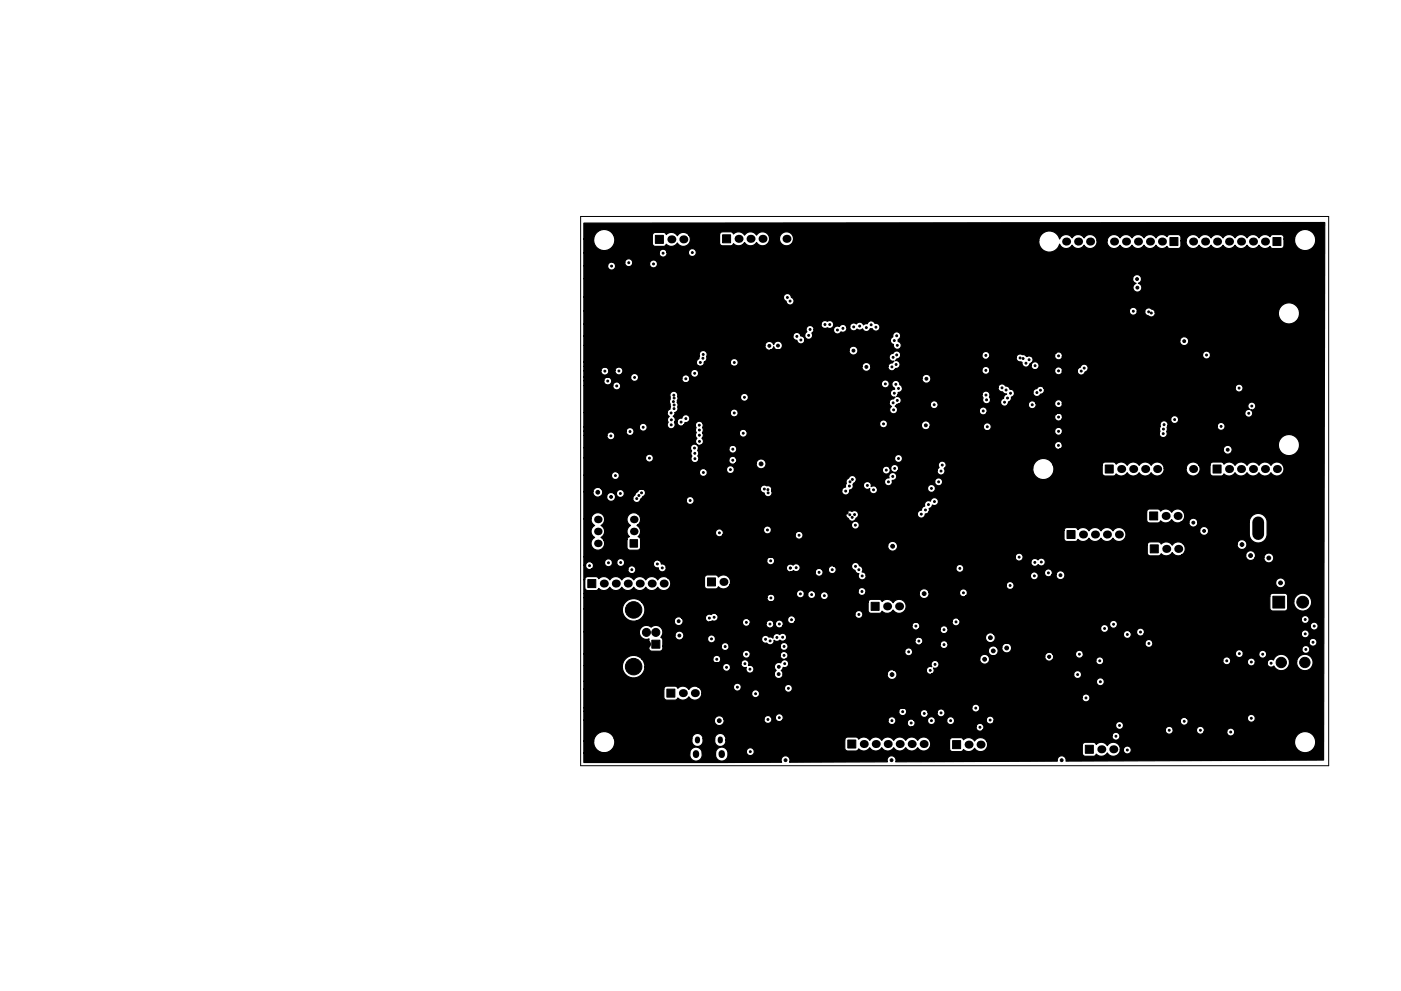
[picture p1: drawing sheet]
<svg xmlns="http://www.w3.org/2000/svg" width="297mm" height="210mm" viewBox="0 0 297 210" stroke-linecap="round" stroke-linejoin="round" font-family="sans-serif">
<path d="M123.1 45.9h158.6v116.6h-158.6zM260.1 74.5v.8l1.8 1.8v.3M261.9 77.4h.1" fill="none" stroke="#000" stroke-width=".21"/>
<g fill="#000" stroke="#000" stroke-width=".21">
<path d="M139 49.9h1.7v1.7h-1.7zM153.2 49.8h1.7v1.7h-1.7zM248 50.4h1.7v1.7h-1.7zM269.9 50.4h1.7v1.7h-1.7zM133.6 114.5h1.6v1.6h-1.6zM226.2 112.6h1.7v1.7h-1.7zM234.3 98.7h1.7v1.7h-1.7zM243.8 108.6h1.7v1.7h-1.7zM243.9 115.6h1.7v1.7h-1.7zM257.2 98.7h1.7v1.7h-1.7zM124.6 123h1.7v1.7h-1.7zM138.2 135.8h1.7v1.7h-1.7z"/>
<path d="M150 122.6h1.7v1.7h-1.7zM184.7 127.8h1.7v1.7h-1.7zM269.9 126.5h2.5v2.5h-2.5zM141.4 146.2h1.7v1.7h-1.7zM179.7 157h1.7v1.7h-1.7zM202 157.1h1.7v1.7h-1.7zM230.1 158.1h1.7v1.7h-1.7z"/>
<circle cx="129.7" cy="56.5" r=".2"/>
<circle cx="129.8" cy="57.8" r=".2"/>
<circle cx="133.3" cy="55.7" r=".2"/>
<circle cx="133.9" cy="57.9" r=".2"/>
<circle cx="138.6" cy="56" r=".2"/>
<circle cx="140.6" cy="53.7" r=".2"/>
<circle cx="141.1" cy="59" r=".2"/>
<circle cx="146.8" cy="53.6" r=".2"/>
<circle cx="240" cy="58.5" r=".2"/>
<circle cx="241.1" cy="59.2" r=".3"/>
<circle cx="127.8" cy="76.5" r=".2"/>
<circle cx="128.2" cy="78.7" r=".2"/>
<circle cx="131.2" cy="78.7" r=".2"/>
<circle cx="136.4" cy="79.4" r=".2"/>
<circle cx="142.4" cy="79.4" r=".2"/>
<circle cx="143.3" cy="76.6" r=".2"/>
<circle cx="147.3" cy="79.2" r=".2"/>
<circle cx="148.5" cy="76.9" r=".2"/>
<circle cx="149" cy="76" r=".2"/>
<circle cx="149.1" cy="75.2" r=".2"/>
<circle cx="154.9" cy="78.9" r=".2"/>
<circle cx="155.7" cy="76.9" r=".2"/>
<circle cx="156.7" cy="78.8" r=".2"/>
<circle cx="163.1" cy="73.4" r=".3"/>
<circle cx="164.9" cy="73.3" r=".3"/>
<circle cx="166.1" cy="71.8" r=".3"/>
<circle cx="166.2" cy="64.3" r=".3"/>
<circle cx="166.9" cy="63.1" r=".2"/>
<circle cx="167.5" cy="63.9" r=".2"/>
<circle cx="168.9" cy="71.4" r=".2"/>
<circle cx="169.8" cy="72.1" r=".2"/>
<circle cx="171.4" cy="71.2" r=".2"/>
<circle cx="171.8" cy="69.9" r=".2"/>
<circle cx="172.1" cy="68.7" r=".2"/>
<circle cx="173.6" cy="62.2" r=".3"/>
<circle cx="174.7" cy="69.9" r=".2"/>
<circle cx="174.9" cy="68.9" r=".2"/>
<circle cx="175.3" cy="62.3" r=".2"/>
<circle cx="175.9" cy="68.9" r=".2"/>
<circle cx="177.6" cy="70" r=".2"/>
<circle cx="178.7" cy="69.7" r=".2"/>
<circle cx="179.3" cy="72" r=".2"/>
<circle cx="180.9" cy="72" r=".2"/>
<circle cx="180.9" cy="74.4" r=".3"/>
<circle cx="181" cy="69.4" r=".2"/>
<circle cx="181.2" cy="64.5" r=".2"/>
<circle cx="182" cy="64.5" r=".2"/>
<circle cx="182.3" cy="69.2" r=".2"/>
<circle cx="182.4" cy="72.2" r=".2"/>
<circle cx="183.7" cy="69.5" r=".2"/>
<circle cx="183.7" cy="77.8" r=".3"/>
<circle cx="184.7" cy="68.9" r=".2"/>
<circle cx="185.7" cy="69.4" r=".2"/>
<circle cx="188.7" cy="79" r=".2"/>
<circle cx="189.1" cy="77.8" r=".2"/>
<circle cx="189.4" cy="75.8" r=".2"/>
<circle cx="189.6" cy="72.3" r=".2"/>
<circle cx="190" cy="77.3" r=".2"/>
<circle cx="190.1" cy="71.2" r=".2"/>
<circle cx="190.1" cy="75.3" r=".2"/>
<circle cx="190.2" cy="73.3" r=".2"/>
<circle cx="201.1" cy="73.3" r=".3"/>
<circle cx="201.3" cy="78.4" r=".3"/>
<circle cx="201.3" cy="79.7" r=".3"/>
<circle cx="208.1" cy="74.1" r=".2"/>
<circle cx="208.1" cy="77" r=".2"/>
<circle cx="209" cy="78.6" r=".2"/>
<circle cx="209" cy="75.4" r=".2"/>
<circle cx="209.4" cy="73.3" r=".2"/>
<circle cx="209.5" cy="72.3" r=".2"/>
<circle cx="209.5" cy="76.3" r=".2"/>
<circle cx="216.3" cy="75.9" r=".2"/>
<circle cx="216.9" cy="76.1" r=".2"/>
<circle cx="217.5" cy="77.1" r=".2"/>
<circle cx="218.2" cy="76.3" r=".2"/>
<circle cx="219.5" cy="77.6" r=".2"/>
<circle cx="223.6" cy="77.8" r=".2"/>
<circle cx="223.8" cy="74.8" r=".2"/>
<circle cx="224.4" cy="78.7" r=".2"/>
<circle cx="224.4" cy="75.5" r=".2"/>
<circle cx="225.4" cy="78.7" r=".2"/>
<circle cx="225.4" cy="71.6" r=".2"/>
<circle cx="225.4" cy="75.6" r=".2"/>
<circle cx="225.4" cy="74.3" r=".2"/>
<circle cx="229.2" cy="78.7" r=".2"/>
<circle cx="229.9" cy="78.1" r=".2"/>
<circle cx="240.3" cy="66" r=".2"/>
<circle cx="241.1" cy="64.2" r=".2"/>
<circle cx="241.1" cy="61" r=".3"/>
<circle cx="243.5" cy="66.2" r=".2"/>
<circle cx="244.1" cy="66.4" r=".2"/>
<circle cx="251.1" cy="72.4" r=".3"/>
<circle cx="254.5" cy="74.3" r=".2"/>
<circle cx="255.8" cy="77.8" r=".2"/>
<circle cx="255.8" cy="75.3" r=".2"/>
<circle cx="127.3" cy="89.3" r=".3"/>
<circle cx="127.8" cy="86.6" r=".3"/>
<circle cx="128" cy="83.6" r=".3"/>
<circle cx="128.9" cy="80.8" r=".2"/>
<circle cx="129.5" cy="92.5" r=".2"/>
<circle cx="130.3" cy="95.4" r=".2"/>
<circle cx="130.8" cy="81.9" r=".2"/>
<circle cx="131.5" cy="80.7" r=".2"/>
<circle cx="133.3" cy="95.1" r=".2"/>
<circle cx="133.6" cy="91.6" r=".2"/>
<circle cx="134.5" cy="80.1" r=".2"/>
<circle cx="135.1" cy="98.5" r=".2"/>
<circle cx="136.4" cy="90.6" r=".2"/>
<circle cx="136.5" cy="81.9" r=".2"/>
<circle cx="137.7" cy="97.2" r=".2"/>
<circle cx="138.7" cy="82.9" r=".2"/>
<circle cx="140" cy="80.9" r=".2"/>
<circle cx="142.3" cy="87.6" r=".2"/>
<circle cx="142.3" cy="90.1" r=".2"/>
<circle cx="142.3" cy="89.1" r=".2"/>
<circle cx="142.8" cy="85.2" r=".2"/>
<circle cx="142.9" cy="83.8" r=".2"/>
<circle cx="142.9" cy="86.7" r=".2"/>
<circle cx="142.9" cy="85.9" r=".2"/>
<circle cx="142.9" cy="84.4" r=".2"/>
<circle cx="144.4" cy="89.6" r=".2"/>
<circle cx="145.4" cy="80.4" r=".2"/>
<circle cx="145.4" cy="88.8" r=".2"/>
<circle cx="147.2" cy="95.1" r=".2"/>
<circle cx="147.3" cy="96.2" r=".2"/>
<circle cx="147.3" cy="97.3" r=".2"/>
<circle cx="148.3" cy="90.2" r=".2"/>
<circle cx="148.3" cy="92.3" r=".2"/>
<circle cx="148.3" cy="91.2" r=".2"/>
<circle cx="148.3" cy="93.6" r=".2"/>
<circle cx="148.6" cy="82.5" r=".2"/>
<circle cx="148.7" cy="81.4" r=".2"/>
<circle cx="154.9" cy="99.6" r=".2"/>
<circle cx="155.4" cy="97.6" r=".2"/>
<circle cx="155.4" cy="95.3" r=".2"/>
<circle cx="155.7" cy="87.6" r=".2"/>
<circle cx="156.5" cy="95.5" r=".2"/>
<circle cx="156.7" cy="87.4" r=".2"/>
<circle cx="157.6" cy="91.9" r=".2"/>
<circle cx="157.8" cy="84.3" r=".2"/>
<circle cx="161.4" cy="98.4" r=".41"/>
<circle cx="186.9" cy="90.9" r=".2"/>
<circle cx="187.3" cy="89.9" r=".2"/>
<circle cx="187.7" cy="81.5" r=".2"/>
<circle cx="187.8" cy="95.8" r=".41"/>
<circle cx="187.9" cy="99.7" r=".2"/>
<circle cx="188.7" cy="97.3" r=".2"/>
<circle cx="189.4" cy="85.5" r=".2"/>
<circle cx="189.5" cy="87" r=".2"/>
<circle cx="189.6" cy="83.4" r=".2"/>
<circle cx="189.7" cy="99.4" r=".2"/>
<circle cx="189.9" cy="81.5" r=".2"/>
<circle cx="190.2" cy="85" r=".2"/>
<circle cx="190.5" cy="97.3" r=".2"/>
<circle cx="190.5" cy="82.4" r=".2"/>
<circle cx="190.8" cy="86.4" r=".2"/>
<circle cx="195.1" cy="95.9" r=".2"/>
<circle cx="196.3" cy="90.2" r=".3"/>
<circle cx="196.4" cy="80.4" r=".3"/>
<circle cx="198.1" cy="85.9" r=".2"/>
<circle cx="199.1" cy="90.2" r=".3"/>
<circle cx="199.2" cy="85.4" r=".3"/>
<circle cx="199.5" cy="99.9" r=".2"/>
<circle cx="199.8" cy="98.7" r=".2"/>
<circle cx="206.7" cy="87.5" r=".2"/>
<circle cx="206.7" cy="90.6" r=".2"/>
<circle cx="208.5" cy="87.2" r=".2"/>
<circle cx="209" cy="83.8" r=".2"/>
<circle cx="209.2" cy="84.8" r=".2"/>
<circle cx="209.3" cy="90.5" r=".2"/>
<circle cx="212.2" cy="89.3" r=".2"/>
<circle cx="212.4" cy="82.3" r=".2"/>
<circle cx="213" cy="85.3" r=".2"/>
<circle cx="213.3" cy="82.7" r=".2"/>
<circle cx="213.6" cy="84.4" r=".2"/>
<circle cx="214.2" cy="83.4" r=".2"/>
<circle cx="218.9" cy="85.9" r=".2"/>
<circle cx="219.8" cy="83.3" r=".2"/>
<circle cx="220.6" cy="82.8" r=".2"/>
<circle cx="223.8" cy="87.8" r=".2"/>
<circle cx="224.4" cy="94.5" r=".2"/>
<circle cx="224.4" cy="91.5" r=".2"/>
<circle cx="224.4" cy="88.5" r=".2"/>
<circle cx="224.4" cy="85.6" r=".2"/>
<circle cx="225.4" cy="85.6" r=".2"/>
<circle cx="225.4" cy="88.3" r=".2"/>
<circle cx="225.4" cy="91.6" r=".2"/>
<circle cx="225.4" cy="94.4" r=".2"/>
<circle cx="246.6" cy="92" r=".2"/>
<circle cx="246.7" cy="91" r=".2"/>
<circle cx="246.8" cy="90.1" r=".2"/>
<circle cx="249" cy="89" r=".2"/>
<circle cx="258.9" cy="90.5" r=".2"/>
<circle cx="260.3" cy="95.4" r=".3"/>
<circle cx="262.7" cy="82.3" r=".2"/>
<circle cx="262.9" cy="94.6" r=".2"/>
<circle cx="264.8" cy="87.7" r=".2"/>
<circle cx="265.1" cy="82.4" r=".2"/>
<circle cx="265.4" cy="86.2" r=".2"/>
<circle cx="126.7" cy="104.4" r=".4"/>
<circle cx="127.3" cy="102.8" r=".2"/>
<circle cx="129" cy="119.4" r=".2"/>
<circle cx="129.6" cy="105.4" r=".3"/>
<circle cx="130.5" cy="100.9" r=".2"/>
<circle cx="131.1" cy="116.6" r=".2"/>
<circle cx="131.1" cy="113" r=".2"/>
<circle cx="131.5" cy="104.7" r=".2"/>
<circle cx="131.6" cy="119.3" r=".2"/>
<circle cx="134.2" cy="119.6" r=".2"/>
<circle cx="135" cy="105.8" r=".2"/>
<circle cx="135.5" cy="105.1" r=".2"/>
<circle cx="136" cy="104.6" r=".2"/>
<circle cx="139.4" cy="119.7" r=".2"/>
<circle cx="146.3" cy="106.2" r=".2"/>
<circle cx="149.1" cy="100.2" r=".2"/>
<circle cx="152.5" cy="113" r=".2"/>
<circle cx="162.1" cy="103.8" r=".2"/>
<circle cx="162.7" cy="112.4" r=".2"/>
<circle cx="162.8" cy="103.9" r=".2"/>
<circle cx="162.9" cy="104.6" r=".2"/>
<circle cx="163.4" cy="119" r=".2"/>
<circle cx="163.8" cy="104" r=".2"/>
<circle cx="164.1" cy="112.3" r=".2"/>
<circle cx="168.7" cy="112" r=".2"/>
<circle cx="169.4" cy="113.6" r=".2"/>
<circle cx="170.2" cy="112" r=".2"/>
<circle cx="172.1" cy="104.8" r=".2"/>
<circle cx="172.9" cy="104.8" r=".2"/>
<circle cx="179.3" cy="104.2" r=".2"/>
<circle cx="179.6" cy="108.8" r=".2"/>
<circle cx="180.1" cy="103.1" r=".2"/>
<circle cx="180.2" cy="109.2" r=".2"/>
<circle cx="180.2" cy="102.2" r=".2"/>
<circle cx="180.3" cy="104.6" r=".2"/>
<circle cx="180.7" cy="109.8" r=".2"/>
<circle cx="180.7" cy="101.7" r=".2"/>
<circle cx="181.2" cy="109.2" r=".2"/>
<circle cx="181.4" cy="111.4" r=".2"/>
<circle cx="183.9" cy="103" r=".2"/>
<circle cx="184.1" cy="111.3" r=".2"/>
<circle cx="185.2" cy="103.9" r=".2"/>
<circle cx="188.4" cy="102.2" r=".2"/>
<circle cx="189.3" cy="115.9" r=".41"/>
<circle cx="189.3" cy="101.1" r=".2"/>
<circle cx="195.3" cy="109.1" r=".2"/>
<circle cx="196.2" cy="108.2" r=".2"/>
<circle cx="196.8" cy="107.1" r=".2"/>
<circle cx="197.5" cy="103.6" r=".2"/>
<circle cx="198.1" cy="106.4" r=".2"/>
<circle cx="199" cy="102.2" r=".2"/>
<circle cx="215.1" cy="118.1" r=".2"/>
<circle cx="216.1" cy="118.2" r=".2"/>
<circle cx="219.4" cy="119.3" r=".2"/>
<circle cx="220.8" cy="119.2" r=".2"/>
<circle cx="253" cy="110.9" r=".3"/>
<circle cx="255.3" cy="112.6" r=".3"/>
<circle cx="263.3" cy="115.5" r=".41"/>
<circle cx="265.2" cy="117.9" r=".41"/>
<circle cx="267.6" cy="106.3" r=".41"/>
<circle cx="269" cy="118.4" r=".41"/>
<circle cx="269.5" cy="104.8" r=".41"/>
<circle cx="270.8" cy="106.4" r=".41"/>
<circle cx="272.7" cy="104.9" r=".41"/>
<circle cx="274.3" cy="106.7" r=".41"/>
<circle cx="276.2" cy="105.4" r=".41"/>
<circle cx="125" cy="120" r=".2"/>
<circle cx="125" cy="121.2" r=".2"/>
<circle cx="128.2" cy="120.8" r=".2"/>
<circle cx="131.4" cy="121" r=".2"/>
<circle cx="134" cy="120.9" r=".2"/>
<circle cx="134.3" cy="129.4" r="1.75"/>
<circle cx="136.8" cy="120.5" r=".2"/>
<circle cx="137" cy="136.7" r=".85"/>
<circle cx="137" cy="134.2" r=".85"/>
<circle cx="139" cy="134.2" r=".85"/>
<circle cx="140.4" cy="120.5" r=".2"/>
<circle cx="142.7" cy="130.8" r=".4"/>
<circle cx="143.9" cy="131.8" r=".3"/>
<circle cx="144" cy="134.8" r=".3"/>
<circle cx="144.3" cy="138.5" r=".3"/>
<circle cx="149" cy="136.4" r=".2"/>
<circle cx="150.4" cy="131.1" r=".2"/>
<circle cx="150.9" cy="135.6" r=".2"/>
<circle cx="151.4" cy="131" r=".2"/>
<circle cx="152" cy="139.9" r=".2"/>
<circle cx="153.7" cy="137.2" r=".2"/>
<circle cx="155.9" cy="132" r=".2"/>
<circle cx="158.2" cy="138.8" r=".2"/>
<circle cx="158.2" cy="132" r=".2"/>
<circle cx="159" cy="137.1" r=".3"/>
<circle cx="161.7" cy="132.3" r=".2"/>
<circle cx="162.3" cy="135.6" r=".2"/>
<circle cx="163.2" cy="132.4" r=".2"/>
<circle cx="163.3" cy="136" r=".2"/>
<circle cx="163.4" cy="126.9" r=".2"/>
<circle cx="164" cy="137.5" r=".2"/>
<circle cx="164.7" cy="135.2" r=".2"/>
<circle cx="165.1" cy="138.4" r=".2"/>
<circle cx="165.2" cy="132.4" r=".2"/>
<circle cx="165.4" cy="136.4" r=".2"/>
<circle cx="165.9" cy="135.2" r=".2"/>
<circle cx="166.2" cy="139.1" r=".2"/>
<circle cx="166.2" cy="137.2" r=".2"/>
<circle cx="167.6" cy="120.5" r=".2"/>
<circle cx="167.8" cy="131.5" r=".2"/>
<circle cx="168.8" cy="120.4" r=".2"/>
<circle cx="168.9" cy="124.4" r=".2"/>
<circle cx="169.2" cy="139.2" r=".2"/>
<circle cx="169.7" cy="126" r=".2"/>
<circle cx="172.1" cy="126.2" r=".2"/>
<circle cx="173.7" cy="121.4" r=".2"/>
<circle cx="174" cy="132" r=".2"/>
<circle cx="174.8" cy="126.4" r=".2"/>
<circle cx="175.2" cy="120.5" r=".2"/>
<circle cx="176.5" cy="120.9" r=".2"/>
<circle cx="181.4" cy="120.2" r=".2"/>
<circle cx="182.1" cy="120.9" r=".2"/>
<circle cx="182.1" cy="130.4" r=".2"/>
<circle cx="182.8" cy="125.5" r=".2"/>
<circle cx="182.8" cy="122.2" r=".2"/>
<circle cx="183.3" cy="124.5" r=".2"/>
<circle cx="184.7" cy="134.2" r=".2"/>
<circle cx="187.3" cy="133.6" r=".2"/>
<circle cx="192.7" cy="138.3" r=".2"/>
<circle cx="194.2" cy="132.8" r=".2"/>
<circle cx="194.8" cy="124.6" r=".2"/>
<circle cx="194.8" cy="136" r=".2"/>
<circle cx="195.9" cy="126" r=".41"/>
<circle cx="200.2" cy="133.6" r=".2"/>
<circle cx="200.2" cy="136.8" r=".2"/>
<circle cx="202.5" cy="124.3" r=".2"/>
<circle cx="202.7" cy="131.9" r=".2"/>
<circle cx="203.5" cy="120.6" r=".2"/>
<circle cx="204.3" cy="125.8" r=".2"/>
<circle cx="208.3" cy="126.8" r=".2"/>
<circle cx="208.6" cy="120.7" r=".2"/>
<circle cx="208.8" cy="139.9" r=".41"/>
<circle cx="209.8" cy="131.9" r=".2"/>
<circle cx="210" cy="135.3" r=".41"/>
<circle cx="210.6" cy="138.1" r=".41"/>
<circle cx="212.2" cy="130.9" r=".2"/>
<circle cx="213.4" cy="137.5" r=".41"/>
<circle cx="214.2" cy="124.2" r=".2"/>
<circle cx="214.2" cy="131.8" r=".2"/>
<circle cx="216" cy="130.9" r=".2"/>
<circle cx="216.7" cy="131.5" r=".2"/>
<circle cx="217.6" cy="138.7" r=".25"/>
<circle cx="217.6" cy="137.7" r=".25"/>
<circle cx="217.6" cy="139.7" r=".25"/>
<circle cx="218.9" cy="138.7" r=".25"/>
<circle cx="218.9" cy="137.7" r=".25"/>
<circle cx="218.9" cy="139.7" r=".25"/>
<circle cx="218.9" cy="131.4" r=".2"/>
<circle cx="219.3" cy="122.2" r=".2"/>
<circle cx="221" cy="131.1" r=".2"/>
<circle cx="222.3" cy="121.5" r=".2"/>
<circle cx="222.5" cy="139.3" r=".3"/>
<circle cx="223" cy="132.2" r=".2"/>
<circle cx="224.8" cy="122" r=".3"/>
<circle cx="228.9" cy="138.8" r=".2"/>
<circle cx="234.2" cy="133.3" r=".2"/>
<circle cx="235.1" cy="127.2" r=".2"/>
<circle cx="236.1" cy="132.5" r=".2"/>
<circle cx="239" cy="134.6" r=".2"/>
<circle cx="240.8" cy="126.5" r=".2"/>
<circle cx="241.8" cy="134.1" r=".2"/>
<circle cx="243.6" cy="136.5" r=".2"/>
<circle cx="244.3" cy="139.8" r=".2"/>
<circle cx="250.6" cy="127.6" r=".2"/>
<circle cx="252.8" cy="129.7" r=".2"/>
<circle cx="259.2" cy="126.5" r=".2"/>
<circle cx="262.8" cy="138.7" r=".2"/>
<circle cx="267.7" cy="138.8" r=".2"/>
<circle cx="271.5" cy="123.7" r=".41"/>
<circle cx="276.2" cy="127.8" r="1.25"/>
<circle cx="276.7" cy="134.5" r=".2"/>
<circle cx="276.7" cy="131.4" r=".2"/>
<circle cx="276.9" cy="137.8" r=".2"/>
<circle cx="278.4" cy="136.3" r=".2"/>
<circle cx="278.6" cy="132.8" r=".2"/>
<circle cx="134.3" cy="141.4" r="1.75"/>
<circle cx="135.8" cy="144.8" r=".4"/>
<circle cx="143.6" cy="157.1" r=".4"/>
<circle cx="144" cy="153.5" r=".4"/>
<circle cx="145.7" cy="142.1" r=".4"/>
<circle cx="149.9" cy="140.9" r=".2"/>
<circle cx="151.6" cy="155.1" r=".4"/>
<circle cx="152.5" cy="152.9" r=".41"/>
<circle cx="154" cy="141.6" r=".2"/>
<circle cx="154.1" cy="149.1" r=".2"/>
<circle cx="154.9" cy="142.8" r=".2"/>
<circle cx="156.3" cy="145.8" r=".2"/>
<circle cx="157.4" cy="147.4" r=".2"/>
<circle cx="157.9" cy="140.8" r=".2"/>
<circle cx="159" cy="142" r=".2"/>
<circle cx="159.1" cy="159.5" r=".2"/>
<circle cx="159.6" cy="140.2" r=".2"/>
<circle cx="159.8" cy="143.6" r=".2"/>
<circle cx="160.2" cy="147.2" r=".2"/>
<circle cx="160.3" cy="150" r=".2"/>
<circle cx="161.9" cy="154.6" r=".2"/>
<circle cx="162.8" cy="152.6" r=".2"/>
<circle cx="163.1" cy="141.1" r=".3"/>
<circle cx="165.1" cy="143" r=".3"/>
<circle cx="165.1" cy="141.5" r=".3"/>
<circle cx="165.2" cy="152.3" r=".2"/>
<circle cx="165.3" cy="148.5" r=".2"/>
<circle cx="166.4" cy="140.8" r=".2"/>
<circle cx="167.2" cy="146" r=".2"/>
<circle cx="168.3" cy="144.5" r=".2"/>
<circle cx="169.2" cy="141.3" r=".2"/>
<circle cx="177.8" cy="144.8" r=".2"/>
<circle cx="177.9" cy="140" r=".2"/>
<circle cx="189.1" cy="152.9" r=".2"/>
<circle cx="189.1" cy="143.1" r=".41"/>
<circle cx="190.1" cy="141" r=".2"/>
<circle cx="191.4" cy="151" r=".2"/>
<circle cx="193.2" cy="153.4" r=".2"/>
<circle cx="194.7" cy="141" r=".2"/>
<circle cx="196" cy="151.4" r=".2"/>
<circle cx="197.2" cy="142.2" r=".2"/>
<circle cx="197.5" cy="152.9" r=".2"/>
<circle cx="198.2" cy="141" r=".2"/>
<circle cx="199.5" cy="151.3" r=".2"/>
<circle cx="201.5" cy="152.9" r=".2"/>
<circle cx="206.9" cy="150.2" r=".2"/>
<circle cx="207.8" cy="154.3" r=".2"/>
<circle cx="207.9" cy="146.2" r=".2"/>
<circle cx="209.3" cy="145.3" r=".2"/>
<circle cx="209.9" cy="152.8" r=".2"/>
<circle cx="210.8" cy="146.3" r=".2"/>
<circle cx="214.8" cy="145" r=".2"/>
<circle cx="215.5" cy="158.5" r=".2"/>
<circle cx="217.3" cy="156.7" r=".2"/>
<circle cx="218.2" cy="154.3" r=".25"/>
<circle cx="218.2" cy="152.3" r=".25"/>
<circle cx="218.2" cy="153.3" r=".25"/>
<circle cx="219.5" cy="154.3" r=".25"/>
<circle cx="219.5" cy="152.3" r=".25"/>
<circle cx="219.5" cy="153.3" r=".25"/>
<circle cx="220.1" cy="158.2" r=".2"/>
<circle cx="223.3" cy="144.3" r=".2"/>
<circle cx="223.5" cy="146.9" r=".2"/>
<circle cx="224" cy="157" r=".2"/>
<circle cx="225.4" cy="145.5" r=".2"/>
<circle cx="228.5" cy="143.1" r=".2"/>
<circle cx="230.3" cy="148.1" r=".2"/>
<circle cx="233.2" cy="140.2" r=".2"/>
<circle cx="233.3" cy="144.6" r=".2"/>
<circle cx="236.6" cy="156.2" r=".2"/>
<circle cx="236.7" cy="145.8" r=".2"/>
<circle cx="237.4" cy="153.9" r=".2"/>
<circle cx="239" cy="159.1" r=".2"/>
<circle cx="240.3" cy="147.3" r=".2"/>
<circle cx="242.7" cy="141" r=".2"/>
<circle cx="246.4" cy="141.3" r=".2"/>
<circle cx="247.6" cy="147.4" r=".25"/>
<circle cx="247.6" cy="145.4" r=".25"/>
<circle cx="247.6" cy="146.4" r=".25"/>
<circle cx="247.8" cy="140.2" r=".2"/>
<circle cx="247.9" cy="154.9" r=".2"/>
<circle cx="248.4" cy="158.9" r=".2"/>
<circle cx="248.9" cy="147.4" r=".25"/>
<circle cx="248.9" cy="145.4" r=".25"/>
<circle cx="248.9" cy="146.4" r=".25"/>
<circle cx="249.2" cy="142.2" r=".2"/>
<circle cx="249.6" cy="150.1" r=".2"/>
<circle cx="250.4" cy="149.2" r=".2"/>
<circle cx="251.1" cy="153" r=".2"/>
<circle cx="252" cy="149.9" r=".2"/>
<circle cx="252.5" cy="159" r=".2"/>
<circle cx="254.5" cy="154.9" r=".2"/>
<circle cx="260.1" cy="140.2" r=".2"/>
<circle cx="260.5" cy="159.4" r=".2"/>
<circle cx="260.9" cy="155.3" r=".2"/>
<circle cx="265.3" cy="152.4" r=".2"/>
<circle cx="265.3" cy="140.5" r=".2"/>
<circle cx="266.8" cy="159.1" r=".2"/>
<circle cx="269.5" cy="140.7" r=".2"/>
<circle cx="271.7" cy="140.6" r="1.1"/>
<circle cx="276.7" cy="140.6" r="1.1"/>
<circle cx="166.5" cy="161.3" r=".3"/>
<circle cx="189" cy="161.3" r=".3"/>
<circle cx="225.1" cy="161.3" r=".3"/>
<circle cx="246" cy="160.4" r=".2"/>
<circle cx="251" cy="160.4" r=".2"/>
<circle cx="254.8" cy="160.5" r=".2"/>
<circle cx="264.8" cy="161" r=".2"/>
</g>
<g fill="#000">
<circle cx="142.3" cy="50.8" r=".85"/>
<circle cx="144.9" cy="50.8" r=".85"/>
<circle cx="147.4" cy="50.8" r=".85"/>
<circle cx="156.6" cy="50.7" r=".85"/>
<circle cx="159.1" cy="50.7" r=".85"/>
<circle cx="161.7" cy="50.7" r=".85"/>
<circle cx="164.2" cy="50.7" r=".85"/>
<circle cx="166.8" cy="50.7" r=".85"/>
<circle cx="226" cy="51.2" r=".85"/>
<circle cx="228.6" cy="51.2" r=".85"/>
<circle cx="231.1" cy="51.2" r=".85"/>
<circle cx="233.7" cy="51.2" r=".85"/>
<circle cx="236.2" cy="51.2" r=".85"/>
<circle cx="238.7" cy="51.2" r=".85"/>
<circle cx="241.3" cy="51.2" r=".85"/>
<circle cx="243.8" cy="51.2" r=".85"/>
<circle cx="246.4" cy="51.2" r=".85"/>
<circle cx="253" cy="51.2" r=".85"/>
<circle cx="255.5" cy="51.2" r=".85"/>
<circle cx="258" cy="51.2" r=".85"/>
<circle cx="260.6" cy="51.2" r=".85"/>
<circle cx="263.1" cy="51.2" r=".85"/>
<circle cx="265.7" cy="51.2" r=".85"/>
<circle cx="268.2" cy="51.2" r=".85"/>
<circle cx="237.7" cy="99.5" r=".85"/>
<circle cx="240.3" cy="99.5" r=".85"/>
<circle cx="242.8" cy="99.5" r=".85"/>
<circle cx="245.3" cy="99.5" r=".85"/>
<circle cx="247.9" cy="99.5" r=".85"/>
<circle cx="250.4" cy="99.5" r=".85"/>
<circle cx="253" cy="99.5" r=".85"/>
<circle cx="260.6" cy="99.5" r=".85"/>
<circle cx="263.1" cy="99.5" r=".85"/>
<circle cx="265.7" cy="99.5" r=".85"/>
<circle cx="268.2" cy="99.5" r=".85"/>
<circle cx="270.7" cy="99.5" r=".85"/>
<circle cx="126.8" cy="115.3" r=".8"/>
<circle cx="126.8" cy="112.8" r=".8"/>
<circle cx="126.8" cy="110.2" r=".8"/>
<circle cx="134.4" cy="110.2" r=".8"/>
<circle cx="134.4" cy="112.8" r=".8"/>
<circle cx="229.6" cy="113.4" r=".85"/>
<circle cx="232.2" cy="113.4" r=".85"/>
<circle cx="234.7" cy="113.4" r=".85"/>
<circle cx="237.2" cy="113.4" r=".85"/>
<circle cx="239.8" cy="113.4" r=".85"/>
<circle cx="247.1" cy="109.5" r=".85"/>
<circle cx="247.3" cy="116.5" r=".85"/>
<circle cx="249.7" cy="109.5" r=".85"/>
<circle cx="249.8" cy="116.5" r=".85"/>
<circle cx="128" cy="123.8" r=".85"/>
<circle cx="130.6" cy="123.8" r=".85"/>
<circle cx="133.1" cy="123.8" r=".85"/>
<circle cx="135.6" cy="123.8" r=".85"/>
<circle cx="138.2" cy="123.8" r=".85"/>
<circle cx="140.7" cy="123.8" r=".85"/>
<circle cx="143.3" cy="123.8" r=".85"/>
<circle cx="153.4" cy="123.5" r=".85"/>
<circle cx="155.9" cy="123.5" r=".85"/>
<circle cx="188.1" cy="128.6" r=".85"/>
<circle cx="190.6" cy="128.6" r=".85"/>
<circle cx="193.2" cy="128.6" r=".85"/>
<circle cx="144.8" cy="147.1" r=".85"/>
<circle cx="147.3" cy="147.1" r=".85"/>
<circle cx="183.1" cy="157.9" r=".85"/>
<circle cx="185.7" cy="157.9" r=".85"/>
<circle cx="188.2" cy="157.9" r=".85"/>
<circle cx="190.8" cy="157.9" r=".85"/>
<circle cx="193.3" cy="157.9" r=".85"/>
<circle cx="195.8" cy="157.9" r=".85"/>
<circle cx="198.4" cy="157.9" r=".85"/>
<circle cx="205.4" cy="158" r=".85"/>
<circle cx="207.9" cy="158" r=".85"/>
<circle cx="233.5" cy="159" r=".85"/>
<circle cx="236" cy="159" r=".85"/>
</g>
<path d="M268.6 107.4h2.3M272.8 110.9v2.3" fill="none" stroke="#000" stroke-width="2.3"/>
<path d="M266.8 110.8v2.5" fill="none" stroke="#000" stroke-width="2.5"/>
<path d="M147.6 159.8v.4M153 159.8v.4" fill="none" stroke="#000" stroke-width="1.3"/>
<path d="M147.9 156.8v.4M152.7 156.8v.4" fill="none" stroke="#000" stroke-width="1.1"/>
<path d="M123.8 47.3l157.1-.1-.3 114.1-54.6 .1a.94 .94 0 0 0-1-1.1 .94 .94 0 0 0-.8 1.2l-34.3 .1a.94 .94 0 0 0-.9-1.3 .94 .94 0 0 0-.8 1.3l-20.8 .1 .1-.1a.94 .94 0 0 0-1-1.3 .94 .94 0 0 0-.8 1.4l-41.9 .1v-2h22.5a1.36 1.36 0 0 0 1.3 1.7 1.36 1.36 0 0 0 1.3-1.7h2.8v.4a1.36 1.36 0 0 0 1.7 1.2 1.36 1.36 0 0 0 .9-1.8v-.2h3.9a.84 .84 0 0 0 1.2 .9 .84 .84 0 0 0 .3-1.4 .84 .84 0 0 0-1.4 .3l-.1 .2h-3.9a1.31 1.31 0 0 0-1.5-.9 1.31 1.31 0 0 0-1.1 1.3h-2.8v-.2a1.31 1.31 0 0 0-1.4-1.1 1.31 1.31 0 0 0-1.2 1.3h-22.5v-2.6h2.1v.5a2.24 2.24 0 0 0 2.7 2 2.24 2.24 0 0 0 1.6-3h16.5v.6a1.22 1.22 0 0 0 1.5 1.1 1.22 1.22 0 0 0 .9-1.7h2.4v.6a1.19 1.19 0 0 0 1.3 1.1 1.19 1.19 0 0 0 1.1-1.4h25.2v1.7a.64 .64 0 0 0 .6 .6h1.9l.5-.4a1.48 1.48 0 0 0 2.3-.3 1.48 1.48 0 0 0 2.5 0 1.48 1.48 0 0 0 2.6 0 1.48 1.48 0 0 0 2.5 0 1.48 1.48 0 0 0 2.6 0 1.49 1.49 0 0 0 2 .5 1.49 1.49 0 0 0 .5-2h4.2v1.7a.64 .64 0 0 0 .7 .7h1.8l.5-.5a1.48 1.48 0 0 0 2.3-.2 1.49 1.49 0 0 0 1.6 .6 1.49 1.49 0 0 0 1.2-1.3h20.1v1.7a.64 .64 0 0 0 .6 .7l1.8-.1 .5-.4a1.48 1.48 0 0 0 2.4-.3 1.48 1.48 0 0 0 1.6 .7 1.48 1.48 0 0 0 1.1-1.4h.7v.2a.84 .84 0 0 0 1.3 .6 .84 .84 0 0 0 0-1.4 .84 .84 0 0 0-1.3 .6h-.7v-.2a1.49 1.49 0 0 0-1.1-1.3 1.49 1.49 0 0 0-1.6 .7 1.48 1.48 0 0 0-2.4-.2l-.5-.5h-1.8a.64 .64 0 0 0-.6 .6h-20.1l-.2-.9h65.3a2.25 2.25 0 0 0 3 2.4 2.25 2.25 0 0 0 .7-3.8 2.25 2.25 0 0 0-3.6 1l-.1 .4h-65.3a1.48 1.48 0 0 0-2.6 0 1.48 1.48 0 0 0-2.3-.2l-.5-.5h-1.8a.64 .64 0 0 0-.7 .6h-4.2l-.1-.2a1.49 1.49 0 0 0-2.4 .2 1.48 1.48 0 0 0-2.6 0 1.48 1.48 0 0 0-2.5 0 1.48 1.48 0 0 0-2.6 0 1.48 1.48 0 0 0-2.5 0 1.48 1.48 0 0 0-2.3-.3l-.5-.4h-1.9a.64 .64 0 0 0-.6 .6h-25.2l-.2-.9h82.1v.2a.84 .84 0 0 0 1.2 .6 .84 .84 0 0 0 0-1.4 .84 .84 0 0 0-1.2 .6h-82.1l-.1-.1a1.19 1.19 0 0 0-1.3-.3 1.19 1.19 0 0 0-.8 1h-2.4l-.1-.1a1.19 1.19 0 0 0-1.2-1 1.19 1.19 0 0 0-1.1 1.1h-16.5l-.1-.3a2.25 2.25 0 0 0-2.4-1.1 2.25 2.25 0 0 0-1.8 1.9h-2.1v-4.4h27.7v.2a1.05 1.05 0 0 0 1.2 .9 1.05 1.05 0 0 0 .8-1.3h8.5v.1a.84 .84 0 0 0 1.1 .7 .84 .84 0 0 0 .4-1.2h.9v.1a.84 .84 0 0 0 .6 .8 .84 .84 0 0 0 .9-.3h22.4v.2a.84 .84 0 0 0 .6 .7 .84 .84 0 0 0 .9-.4h2.5v.2a.84 .84 0 0 0 1.1 .7h13.5v.2a.84 .84 0 0 0 .6 .7 .84 .84 0 0 0 .9-.2h38.7v.1a.84 .84 0 0 0 .9 .8 .84 .84 0 0 0 .7-.9h5v.1a.84 .84 0 0 0 .7 .8 .84 .84 0 0 0 .9-.6h4.8v.2a.84 .84 0 0 0 1.3 .6 .84 .84 0 0 0 0-1.4 .84 .84 0 0 0-1.3 .6h-4.8a.84 .84 0 0 0-.6-1.1 .84 .84 0 0 0-1 .8h-5v-.2a.84 .84 0 0 0-.9-.6 .84 .84 0 0 0-.7 .8h-38.7l.2-.5-.1-.6h28a.84 .84 0 0 0 1.2 .9 .84 .84 0 0 0 .2-1.4 .84 .84 0 0 0-1.3 .4l-.1 .1h-28a.84 .84 0 0 0-.9-.3 .84 .84 0 0 0-.7 .7h-13.5a.84 .84 0 0 0 .4-1.4h2.8v.2a.84 .84 0 0 0 1 .7 .84 .84 0 0 0 .7-.9h2.4v.2a.84 .84 0 0 0 1 .7 .84 .84 0 0 0 .7-1h6.7v.2a.84 .84 0 0 0 .8 .7 .84 .84 0 0 0 .9-.7h39.4v.2a.84 .84 0 0 0 1.3 .6 .84 .84 0 0 0 0-1.4h13v.2a.84 .84 0 0 0 1.2 .6 .84 .84 0 0 0 0-1.4 .84 .84 0 0 0-1.2 .6h-13a.84 .84 0 0 0-1.3 .6h-39.4a.84 .84 0 0 0-.8-1 .84 .84 0 0 0-.9 .8h-6.7a.84 .84 0 0 0-.9-.6 .84 .84 0 0 0-.8 .7h-2.4v-.1a.84 .84 0 0 0-.9-.6 .84 .84 0 0 0-.8 .7l-2.9-.1a.84 .84 0 0 0-1.4 .6h-2.5a.84 .84 0 0 0-.5-1.2 .84 .84 0 0 0-1 .7h-22.4a.84 .84 0 0 0-.4-1.3 .84 .84 0 0 0-1.1 .7l-.9-.1a.84 .84 0 0 0-.9-.3 .84 .84 0 0 0-.6 .8h-8.5l-.1-.2a1.05 1.05 0 0 0-1.1-.5 1.05 1.05 0 0 0-.8 .9h-27.7v-1.9h66.8v.2a.84 .84 0 0 0 .7 .7 .84 .84 0 0 0 .9-.5h2.9v.2a.84 .84 0 0 0 1 .7 .84 .84 0 0 0 .7-1h1.9v.1a.84 .84 0 0 0 1.3 .7 .84 .84 0 0 0 0-1.5 .84 .84 0 0 0-1.3 .7l-1.9-.1a.84 .84 0 0 0-.9-.6 .84 .84 0 0 0-.8 .8l-2.9-.1a.84 .84 0 0 0-.6-1 .84 .84 0 0 0-1 .7h-66.8v-.7h82.2v.1a.84 .84 0 0 0 1.3 .7 .84 .84 0 0 0 0-1.5 .84 .84 0 0 0-1.3 .7h-82.2v-4h17v1.7a.64 .64 0 0 0 .6 .6h1.8l.5-.4a1.48 1.48 0 0 0 2.3-.3 1.48 1.48 0 0 0 1.7 .7 1.48 1.48 0 0 0 1.1-1.4h10.6v.2a.84 .84 0 0 0 1 .7h69v.2a.84 .84 0 0 0 1.3 .6 .84 .84 0 0 0 0-1.4 .84 .84 0 0 0-1.3 .6h-69a.84 .84 0 0 0 .3-1.5 .84 .84 0 0 0-1.3 .6h-10.6l-.2-.7-.7-.7h7.6v.2a.84 .84 0 0 0 .8 .7 .84 .84 0 0 0 .9-.6h9.1v.1a.84 .84 0 0 0 1.3 .7 .84 .84 0 0 0 0-1.5 .84 .84 0 0 0-1.3 .7l-9.1-.1a.84 .84 0 0 0-.8-.9 .84 .84 0 0 0-.9 .7h-7.6l-.7-.1-.6 .1-.6 .6-.1-.2a1.48 1.48 0 0 0-2.2-.1l-.5-.4h-1.8a.64 .64 0 0 0-.6 .6h-17v-1.6h108.7v.1a.84 .84 0 0 0 1.2 .7 .84 .84 0 0 0 0-1.5 .84 .84 0 0 0-1.2 .7h-108.7v-3.4h8.2v.5a2.39 2.39 0 0 0 1.7 2 2.39 2.39 0 0 0 2.5-.8h28v.2a.94 .94 0 0 0 .9 .9 .94 .94 0 0 0 .9-1h22.1v.2a1.04 1.04 0 0 0 1.7 .8 1.04 1.04 0 0 0-.3-1.8h6.9v.1a.84 .84 0 0 0 1.1 .7h30.1v.2a.84 .84 0 0 0 1.3 .6 .84 .84 0 0 0 0-1.4 .84 .84 0 0 0-1.3 .6h-30.1a.84 .84 0 0 0 .4-1.3 .84 .84 0 0 0 1.2-.7 .84 .84 0 0 0-1.1-.8 .84 .84 0 0 0-.4 1.3 .84 .84 0 0 0-1.2 .7l-7-.1a1.05 1.05 0 0 0-1.3 .9h-22.1l-.1-.4-.3-.3 .5-.7a.84 .84 0 0 0 1.1-.5 .84 .84 0 0 0-.6-1.1 .84 .84 0 0 0-1.1 .6 .94 .94 0 0 0-1.2 .4 .94 .94 0 0 0 .3 1.2l-.4 .7h-28l.4-.8 .1-.6h16.5v.2a.84 .84 0 0 0 1.3 .6 .84 .84 0 0 0 0-1.4 .84 .84 0 0 0-1.3 .6h-16.5l-.1-.8h20.5v.2a.84 .84 0 0 0 1.2 .7 .84 .84 0 0 0 .5 1.2 .84 .84 0 0 0 1-.9 .84 .84 0 0 0-1.1-.7 .84 .84 0 0 0-.5-1.2 .84 .84 0 0 0-1.1 .7h-20.5l-.5-.9h15v.2a.84 .84 0 0 0 1.3 .6 .84 .84 0 0 0 0-1.4 .84 .84 0 0 0-1.3 .6h-15l-.2-.2a2.4 2.4 0 0 0-3.9 1.6h-8.2v-2.5h33.6v.2a.84 .84 0 0 0 .8 .7 .84 .84 0 0 0 .9-.6h6.3v.1a.84 .84 0 0 0 1.3 .7h41v.2a1.04 1.04 0 0 0 1.4 .8 1.04 1.04 0 0 0 .5-1.6h11.9v.2a.94 .94 0 0 0 1.5 .7h9.3v.2a.84 .84 0 0 0 1 .7 .84 .84 0 0 0 .7-.9h25.3v.2a.84 .84 0 0 0 .7 .7 .84 .84 0 0 0 .9-.6h3.6v.1a.84 .84 0 0 0 .8 .8 .84 .84 0 0 0 .8-.7h2.6v.2a.84 .84 0 0 0 .5 .7 .84 .84 0 0 0 .9-.2 1.74 1.74 0 0 0 2 .9 1.74 1.74 0 0 0 1.3-1.8h1.5v.3a1.74 1.74 0 0 0 2.7 1.3 1.74 1.74 0 0 0 0-2.9 1.74 1.74 0 0 0-2.7 1.3h-1.5l-.1-.3a1.74 1.74 0 0 0-1.6-1.3 1.74 1.74 0 0 0-1.7 1.2 .84 .84 0 0 0-1.3 .6l-2.6-.1a.84 .84 0 0 0-.7-.9 .84 .84 0 0 0-.9 .8l-3.6-.1a.84 .84 0 0 0-.7-.9 .84 .84 0 0 0-.9 .7h-25.3v-.1a.84 .84 0 0 0-.9-.6 .84 .84 0 0 0-.8 .7h-9.2a.94 .94 0 0 0 .1-1.4h4.8v.2a.84 .84 0 0 0 1 .7 .84 .84 0 0 0 .7-1h32.2v.2a.84 .84 0 0 0 .9 .7 .84 .84 0 0 0 .8-.8h3.3v.2a.84 .84 0 0 0 1.3 .6 .84 .84 0 0 0 0-1.4 .84 .84 0 0 0-1.3 .6h-3.3v-.1a.84 .84 0 0 0-.8-.8 .84 .84 0 0 0-.9 .8h-32.2a.84 .84 0 0 0-.9-.6 .84 .84 0 0 0-.8 .7h-4.8l-.1-.1a.94 .94 0 0 0-1.6 .6h-11.9a1.05 1.05 0 0 0-1.1-.3 1.05 1.05 0 0 0-.8 .9h-41l.1-.1a.84 .84 0 0 0 .2-.9 .84 .84 0 0 0-.7-.6h25.5v.2a.84 .84 0 0 0 1.1 .7 .84 .84 0 0 0 .5-1.1h16.1v.2a1.04 1.04 0 0 0 1.5 .8 1.04 1.04 0 0 0 .4-1.6h1v.2a1.04 1.04 0 0 0 1 .9 1.04 1.04 0 0 0 1.1-.8h61.5v.2a.84 .84 0 0 0 1.3 .6 .84 .84 0 0 0 0-1.4 .84 .84 0 0 0-1.3 .6h-61.5v-.1a1.05 1.05 0 0 0-1-1.2 1.05 1.05 0 0 0-1.1 1l-1.1-.1a1.05 1.05 0 0 0-1.8 .7l-16.1-.1a.84 .84 0 0 0-.9-.4 .84 .84 0 0 0-.7 .7h-25.5a.84 .84 0 0 0-.9 .8l-6.3-.1a.84 .84 0 0 0-.8-.9 .84 .84 0 0 0-.9 .7h-33.6v-4.7h11.8v.3a1.48 1.48 0 0 0 2 1.2v2a.64 .64 0 0 0 .6 .7l1.9-.1 .4-.3v-.7h12.4v.2a.84 .84 0 0 0 .9 .7 .84 .84 0 0 0 .8-.9h10.8v.1a.84 .84 0 0 0 1.3 .7 .84 .84 0 0 0 0-1.5 .84 .84 0 0 0-1.3 .7h-10.8v-.2a.84 .84 0 0 0-.9-.6 .84 .84 0 0 0-.8 .8h-12.4v-1.4l-.4-.5 .3-.4h2.7v.1a.94 .94 0 0 0 .6 .8 .94 .94 0 0 0 1-.2h5.3v.1a.84 .84 0 0 0 .9 .8 .84 .84 0 0 0 .8-.9h9.8v.2a.99 .99 0 0 0 1.1 .8 .84 .84 0 0 0 1 .2 .84 .84 0 0 0 .5-.9 .96 .96 0 0 0 1.3 0l.5 .2 .5-.1h27.6a.84 .84 0 0 0 .4 .8 .84 .84 0 0 0 .9 0h4v.2a.84 .84 0 0 0 1.1 .7 .84 .84 0 0 0 .5-1.2h41.8v.2a.84 .84 0 0 0 1.1 .7 .84 .84 0 0 0 .6-1.1h33.1v.1a.84 .84 0 0 0 1.3 .7 .84 .84 0 0 0 0-1.4 .84 .84 0 0 0-1.3 .6l-33.2-.1a.84 .84 0 0 0-.9-.4 .84 .84 0 0 0-.7 .7h-41.8a.84 .84 0 0 0-.9-.5 .84 .84 0 0 0-.7 .8h-3.9a.84 .84 0 0 0 .2-.9 .84 .84 0 0 0-.6-.6h13.9v.2a1.04 1.04 0 0 0 1.5 .8 1.04 1.04 0 0 0 .3-1.7h27.5v.2a.84 .84 0 0 0 1.2 .7 .84 .84 0 0 0 .2-1.4h1.4v.2a.84 .84 0 0 0 .7 .7 .84 .84 0 0 0 .9-.5h33.3v.2a.84 .84 0 0 0 1.3 .6 .84 .84 0 0 0 0-1.4 .84 .84 0 0 0-1.3 .6h-33.3a.84 .84 0 0 0-.6-1.1 .84 .84 0 0 0-1 .7h-1.5a.84 .84 0 0 0-1.3 .5h-27.6a1.05 1.05 0 0 0-1.7 .7h-14a.84 .84 0 0 0-.9 .7h-27.6l.1-.1a.84 .84 0 0 0 0-1.2 .84 .84 0 0 0-1.2 0 .84 .84 0 0 0-1-.1 .84 .84 0 0 0-.4 .9l-.4-.2-.5-.1a.84 .84 0 0 0-.9-.3 .84 .84 0 0 0-.6 .7h-9.8a.84 .84 0 0 0-.8-.8 .84 .84 0 0 0-.9 .8l-5.2-.1a.94 .94 0 0 0-.4-1.4 .94 .94 0 0 0-1.3 .8h-2.7l.1-.2a1.54 1.54 0 0 0-.7-1.7 1.54 1.54 0 0 0-1.8 .1 1.49 1.49 0 0 0-2.4 1h-11.8v-4.8h8.2v.4a2.39 2.39 0 0 0 3 2.1h8v.2a.94 .94 0 0 0 1.3 .7 .94 .94 0 0 0 .2-1.5h5.1v.1a.84 .84 0 0 0 .9 .8h6.9v.1a.84 .84 0 0 0 .7 .8 .84 .84 0 0 0 .9-.6h3.4v.2a.84 .84 0 0 0 .9 .7 .84 .84 0 0 0 .8-.9h.3v.2a.84 .84 0 0 0 .7 .7 .84 .84 0 0 0 .9-.4h27.3v.1a.84 .84 0 0 0 1.4 .6h4.6v.2a.84 .84 0 0 0 1.1 .7 .84 .84 0 0 0 .5-1.1h32.4v.1a.84 .84 0 0 0 1.3 .7 .84 .84 0 0 0 0-1.5 .84 .84 0 0 0-1.3 .7l-32.4-.1a.84 .84 0 0 0-.9-.4 .84 .84 0 0 0-.7 .7h-4.6a.84 .84 0 0 0-.1-1.4 .84 .84 0 0 0-1.3 .7h-27.3v-.2a.84 .84 0 0 0-.6-1 .84 .84 0 0 0-1 .7h-.3v-.1a.84 .84 0 0 0-.9-.6 .84 .84 0 0 0-.8 .7h-3.4v-.5l-.2-.4h8.2v.2a.84 .84 0 0 0 .7 .7 .84 .84 0 0 0 .9-.4h33.3v.1a.84 .84 0 0 0 .6 .8 .84 .84 0 0 0 .9-.4h31.9v.1a.84 .84 0 0 0 .7 .8 .84 .84 0 0 0 .9-.5h40.9v.1a.84 .84 0 0 0 1.3 .7 .84 .84 0 0 0 0-1.5 .84 .84 0 0 0-1.3 .7l-40.9-.1a.84 .84 0 0 0-.6-1.1 .84 .84 0 0 0-1 .8h-31.9l.1-.5-.2-.5h72.6a.84 .84 0 0 0 1.1 .8 .84 .84 0 0 0 .3-1.4 .84 .84 0 0 0-1.4 .4v.2h-72.6a.84 .84 0 0 0-.9-.2 .84 .84 0 0 0-.5 .7h-33.3v-.2a.84 .84 0 0 0-.6-1 .84 .84 0 0 0-1 .7h-8.2a.84 .84 0 0 0-1.4 .6h-6.9l.7-.2a.84 .84 0 0 0 1-.5 .84 .84 0 0 0-.3-1h29.4v.2a.84 .84 0 0 0 1.2 .6 .84 .84 0 0 0 0-1.4 .84 .84 0 0 0-1.2 .6h-29.4l-.6-.2-.7 .2a.84 .84 0 0 0-1 .8l-5.3-.1a.94 .94 0 0 0-1.3 .7h-8a2.39 2.39 0 0 0 1.1-3.9h48v1.7a.64 .64 0 0 0 .6 .6h1.8l.5-.4a1.48 1.48 0 0 0 2.4-.3 1.49 1.49 0 0 0 2.2 .4 1.49 1.49 0 0 0 0-2.3 1.49 1.49 0 0 0-2.2 .4 1.48 1.48 0 0 0-2.4-.3l-.5-.4h-1.8a.64 .64 0 0 0-.6 .6h-48l-.2-.3a2.4 2.4 0 0 0-3.9 1.7h-8.2v-2.4h38.8v.1a.84 .84 0 0 0 1.3 .7 .84 .84 0 0 0 0-1.4 .84 .84 0 0 0-1.3 .6h-38.8v-.9h45.1v.2a.84 .84 0 0 0 .8 .7 .84 .84 0 0 0 .8-.7h.7v.1a.84 .84 0 0 0 .9 .8 .84 .84 0 0 0 .8-.7h1v.2a.84 .84 0 0 0 1.3 .6 .84 .84 0 0 0 0-1.4 .84 .84 0 0 0-1.3 .6h-1l-.1-.5-.3-.4h9.4a.84 .84 0 0 0 .6 .9 .84 .84 0 0 0 1-.4h11.4v.2a1.04 1.04 0 0 0 1.2 .9 1.04 1.04 0 0 0 .8-1.3h6.5v.2a.84 .84 0 0 0 1.3 .6h64.5v2.5a.64 .64 0 0 0 .7 .6h2.7l.4-.5v-1.5h1.3v.3a1.89 1.89 0 0 0 2.9 1.5 1.89 1.89 0 0 0 0-3.3 1.89 1.89 0 0 0-2.9 1.5h-1.3v-1.1a.64 .64 0 0 0-.6-.6h-2.7l-.3 .2-.2 .4h-64.5a.84 .84 0 0 0 0-1.4 .84 .84 0 0 0-1.3 .6l-6.5-.1a1.05 1.05 0 0 0-1.1-.7 1.05 1.05 0 0 0-.9 1h-11.4l.1-.2a.84 .84 0 0 0-.7-1 .84 .84 0 0 0-1 .7h-9.6a.84 .84 0 0 0-1.1 .7h-.7v-.2a.84 .84 0 0 0-.8-.7 .84 .84 0 0 0-.8 .7h-45.1v-2.9h.2v1.7a.64 .64 0 0 0 .6 .6h1.9l.4-.5a1.48 1.48 0 0 0 2.4-.2 1.48 1.48 0 0 0 2.5 0 1.48 1.48 0 0 0 2.6 0 1.48 1.48 0 0 0 2.5 0 1.48 1.48 0 0 0 2.5 0 1.49 1.49 0 0 0 2.3 .3 1.49 1.49 0 0 0-.1-2.3h7.8v1.7a.64 .64 0 0 0 .6 .7l1.8-.1 .5-.4a1.48 1.48 0 0 0 2.4-.4h58.6v.2a.84 .84 0 0 0 1.3 .7 .84 .84 0 0 0 .1-1.4h55.8v.2a1.05 1.05 0 0 0 1.6 .8 1.05 1.05 0 0 0 0-1.8 1.05 1.05 0 0 0-1.6 .8l-55.9-.1a.84 .84 0 0 0-1.3 .6h-58.6l.1-.2a1.49 1.49 0 0 0-.7-1.7 1.49 1.49 0 0 0-1.8 .2l-.5-.4h-1.8a.64 .64 0 0 0-.6 .6h-7.8l-.2-.1a1.48 1.48 0 0 0-2 .5 1.48 1.48 0 0 0-2.5 0 1.48 1.48 0 0 0-2.5 0 1.48 1.48 0 0 0-2.6 0 1.48 1.48 0 0 0-2.5 0 1.48 1.48 0 0 0-2.4-.2l-.4-.5h-1.9a.64 .64 0 0 0-.6 .7h-.2v-3.1h.4v.2a.84 .84 0 0 0 1.1 .7h7.8v.2a.84 .84 0 0 0 1.3 .6 .84 .84 0 0 0 0-1.4 .84 .84 0 0 0-1.3 .6h-7.7a.84 .84 0 0 0 .1-1.5h2.7v.2a.84 .84 0 0 0 .9 .7 .84 .84 0 0 0 .7-.9h1v.1a.84 .84 0 0 0 .7 .8 .84 .84 0 0 0 .9-.6h6.1v.1a.84 .84 0 0 0 1.1 .8 .84 .84 0 0 0 .8 .8 .84 .84 0 0 0 .8-.9h25.5v.2a.84 .84 0 0 0 1 .7h5.1v.2a.84 .84 0 0 0 1.2 .7 .84 .84 0 0 0 .2-1.4h1.4v.2a.84 .84 0 0 0 1.4 .5 .84 .84 0 0 0-.3-1.4h3.8l.2 .6 .6 .3 .3 .5 .5 .3a.84 .84 0 0 0 .5 1.2 .84 .84 0 0 0 1-.9h34.9v.2a.84 .84 0 0 0 1.2 .6 .84 .84 0 0 0 0-1.4h1.7v.1a.84 .84 0 0 0 .7 .8 .84 .84 0 0 0 .9-.5h.9v.2a.94 .94 0 0 0 1.4 .7 .94 .94 0 0 0 0-1.6 .94 .94 0 0 0-1.4 .7h-.9a.84 .84 0 0 0-.5-1.2 .84 .84 0 0 0-1.1 .8l-1.7-.1a.84 .84 0 0 0-1.2 .7h-34.9l-.3-.6-.5-.1 .1-.4v-.5h19.8a.84 .84 0 0 0 1.1 .9 .84 .84 0 0 0 .3-1.4 .84 .84 0 0 0-1.4 .3v.2h-19.8l-.2-.2a1.11 1.11 0 0 1-.8-.8 .84 .84 0 0 0-1.4 .6h-3.8a.84 .84 0 0 0-1.1 .7h-1.4a.84 .84 0 0 0-1.4 .5h-5.1l.5-.3a.84 .84 0 0 0 1.2 0 .84 .84 0 0 0 0-1.2 .84 .84 0 0 0-1.3 .1 .84 .84 0 0 0-.8-.2 .84 .84 0 0 0-.6 .7h-25.5a.84 .84 0 0 0-1-.7l-.1-.4-.3-.4h22.8a.84 .84 0 0 0 .6 .9 .84 .84 0 0 0 1-.6h54.4v.2a.84 .84 0 0 0 .6 .7 .84 .84 0 0 0 .9-.3 .84 .84 0 0 0 1.3 0 .84 .84 0 0 0-.1-1.2 .84 .84 0 0 0-1.2 .2 .84 .84 0 0 0-.9-.3 .84 .84 0 0 0-.6 .7h-54.4a.84 .84 0 0 0-.6-1 .84 .84 0 0 0-1 .7l-23-.1a.84 .84 0 0 0-1.1 .8h-6.1v-.2a.84 .84 0 0 0-.7-.9 .84 .84 0 0 0-.9 .8h-1v-.1a.84 .84 0 0 0-.9-.6 .84 .84 0 0 0-.7 .7h-2.8a.84 .84 0 0 0-1.2 .6h-.4v-1.8h91.4v.2a.84 .84 0 0 0 1.3 .6 .84 .84 0 0 0 0-1.4 .84 .84 0 0 0-1.3 .6h-91.4v-8h1.5l.2 .8 .6 .6-.3 .1a1.44 1.44 0 0 0 .3 2.4 1.44 1.44 0 0 0-.6 2 1.44 1.44 0 0 0 2 .5 1.44 1.44 0 0 0 .4-2h5v1.6a.64 .64 0 0 0 .7 .6h1.7a.73 .73 0 0 0 .5-.9h52.4v.2a1.05 1.05 0 0 0 1.3 .9 1.05 1.05 0 0 0 .8-1.3h52.9v1.7a.64 .64 0 0 0 .7 .6h1.8l.5-.4a1.48 1.48 0 0 0 2.3-.3 1.48 1.48 0 0 0 2 .6h13.6v.2a1.04 1.04 0 0 0 .9 .9 1.04 1.04 0 0 0 1.1-.6h1.9v.2a1.05 1.05 0 0 0 1.6 .8 1.05 1.05 0 0 0 0-1.8 1.05 1.05 0 0 0-1.6 .8h-1.9l.1-.1a1.05 1.05 0 0 0-.8-1.4 1.05 1.05 0 0 0-1.3 1h-13.6a1.48 1.48 0 0 0 .4-2.4h11.4v.2a1.05 1.05 0 0 0 1.6 .8 1.05 1.05 0 0 0 0-1.7 1.05 1.05 0 0 0-1.6 .7h-11.4l-.1-.1a1.48 1.48 0 0 0-2.3 .4 1.48 1.48 0 0 0-2.3-.3l-.5-.4h-1.8a.64 .64 0 0 0-.7 .6h-52.9a1.05 1.05 0 0 0-1.1-.7 1.05 1.05 0 0 0-1 .9h-52.4v-1.4l-.2-.4-.3-.1 .5-.9h15.9v.1a.84 .84 0 0 0 .6 .8 .84 .84 0 0 0 1-.4h15.3v.1a.84 .84 0 0 0 1.3 .7 .84 .84 0 0 0 0-1.5 .84 .84 0 0 0-1.3 .7l-15.3-.1a.83 .83 0 0 0-.3-1h8.9v.1a.84 .84 0 0 0 .8 .8 .84 .84 0 0 0 .8-.7h62.1v1.7a.64 .64 0 0 0 .6 .6h1.9l.4-.5a1.48 1.48 0 0 0 2.4-.2 1.48 1.48 0 0 0 2.5 0 1.48 1.48 0 0 0 2.6 0 1.49 1.49 0 0 0 2.1 .5 1.49 1.49 0 0 0 .4-2.1h15.9v.1a.94 .94 0 0 0 1.4 .7 .94 .94 0 0 0 0-1.6 .94 .94 0 0 0-1.4 .8l-16-.1a1.49 1.49 0 0 0-2.4 .1 1.48 1.48 0 0 0-2.6 0 1.48 1.48 0 0 0-2.5 0 1.48 1.48 0 0 0-2.4-.2l-.4-.5h-1.9a.64 .64 0 0 0-.6 .7l-62-.1a.84 .84 0 0 0-.8-.9 .84 .84 0 0 0-.9 .8l-9-.1a.84 .84 0 0 0-1.2 .7h-15.9l-.2-.9-.5-.6 .2-.2h45.2a.84 .84 0 0 0 1.2 .9 .84 .84 0 0 0 .2-1.4 .84 .84 0 0 0-1.3 .4l-.1 .1h-45.2a1.43 1.43 0 0 0 0-2.2h44l.1 .5 .5 .4a.89 .89 0 0 0 .9 .6 .89 .89 0 0 0 .8-.7l.3-.3 .1-.6h12.5a.84 .84 0 0 0 .8 .9 .84 .84 0 0 0 .9-.9l.4-.1 .3-.3h46.2v1.7a.64 .64 0 0 0 .7 .7l1.8-.1 .5-.4a1.48 1.48 0 0 0 2.3-.3 1.48 1.48 0 0 0 2 .6h1.7v.2a.94 .94 0 0 0 1 .8 .94 .94 0 0 0 .8-1.1h11v2.7a1.89 1.89 0 0 0 1.9 1.8 1.89 1.89 0 0 0 1.9-1.8l-.1-3a1.89 1.89 0 0 0-2-1.5 1.89 1.89 0 0 0-1.7 1.8h-11v-.1a.94 .94 0 0 0-1-.6 .94 .94 0 0 0-.8 .8h-1.7a1.49 1.49 0 0 0 .4-2.4 1.49 1.49 0 0 0-2.4 .3 1.48 1.48 0 0 0-2.3-.3l-.5-.4h-1.8a.64 .64 0 0 0-.7 .6h-46.2l.1-.7 .5-.3 .2-.5a.84 .84 0 0 0 1.2-.4 .84 .84 0 0 0-.6-1.1 .84 .84 0 0 0-1 .7 .84 .84 0 0 0-1 .1 .84 .84 0 0 0-.2 1 .83 .83 0 0 0-.7 .8 .84 .84 0 0 0-.9 .8l-12.5-.1a.96 .96 0 0 0-1.4-.4 .84 .84 0 0 0-1.3 .6h-44a1.44 1.44 0 0 0-2.1 .3 1.44 1.44 0 0 0 .5 2.1 1.44 1.44 0 0 0-.2 2.4l-.4 .1-.2 .5h-5l-.5-.5a1.44 1.44 0 0 0 0-2.5 1.44 1.44 0 0 0 .2-2.5 1.44 1.44 0 0 0-2.3 1.1h-1.5v-5.8h1.9v.2a1.04 1.04 0 0 0 1.6 .8h1.3v.2a.94 .94 0 0 0 .9 .9 .94 .94 0 0 0 1-.7h3.7v.2a.84 .84 0 0 0 .7 .7 .84 .84 0 0 0 .9-.5h9.7v.2a.84 .84 0 0 0 1.3 .6 .84 .84 0 0 0 0-1.4 .84 .84 0 0 0-1.3 .6h-9.7l.5-.7a.84 .84 0 0 0 .3-1.4 .84 .84 0 0 0-1.4 .3l-.4 .3-.6 1.1h-3.7v-.5l-.5-.6h.7v.2a.84 .84 0 0 0 1.3 .6 .84 .84 0 0 0 0-1.4 .84 .84 0 0 0-1.3 .6h-.7a.94 .94 0 0 0-1.4 .7h-1.3l.1-.1a1.04 1.04 0 0 0 0-1.5h33.8v.1a.97 .97 0 0 0 .8 .8 .86 .86 0 0 0 1.1 .7 .86 .86 0 0 0 .5-1.2h14.9v.2a.84 .84 0 0 0 1 .7 .84 .84 0 0 0 .6-1 .83 .83 0 0 0 .8-1.1h2.2v.2a.84 .84 0 0 0 1.3 .6 .84 .84 0 0 0 .9 1.1 .84 .84 0 0 0 .7-1.3h10.6v.2a.84 .84 0 0 0 1.3 .6 .84 .84 0 0 0 0-1.4 .84 .84 0 0 0-1.3 .6h-10.6a.84 .84 0 0 0-1.3-.2 .84 .84 0 0 0-.6-1.1 .84 .84 0 0 0-1 .7h-2.2v-.1l.5-.7h6.1v.2a.84 .84 0 0 0 .9 .8 .84 .84 0 0 0 .8-1h9v.2a.84 .84 0 0 0 1.3 .6 .84 .84 0 0 0 0-1.4 .84 .84 0 0 0-1.3 .6h-9v-.2a.84 .84 0 0 0 .9-.9 .84 .84 0 0 0-1-.7 .84 .84 0 0 0-.6 1.1 .84 .84 0 0 0-1 .7h-6a.88 .88 0 0 0-.5-1.2 .88 .88 0 0 0-1.2 .6 .87 .87 0 0 0-.4 1.1l-.1 .8-.5 .1-.3 .6h-14.9a.94 .94 0 0 0-1.2-1.1 .84 .84 0 0 0-1.2 .7l-33.8-.1a1.04 1.04 0 0 0-1.7 .7h-1.9v-3.5h5.8v.2a.84 .84 0 0 0 1.3 .6 .84 .84 0 0 0 0-1.4h17.4v.1a.84 .84 0 0 0 1.2 .7 .84 .84 0 0 0 .1-1.4h4.4v.1a.84 .84 0 0 0 .9 .8 .84 .84 0 0 0 .8-.8h31.4v.1a.84 .84 0 0 0 1.1 .7 .84 .84 0 0 0 .4-1.2h.2v.2a.84 .84 0 0 0 .7 .7 .84 .84 0 0 0 .9-.3h8.3v.1a.84 .84 0 0 0 1.1 .7 .84 .84 0 0 0 .4-1.3l.1-.1h18.7v.4a2.24 2.24 0 0 0 2.7 2 2.24 2.24 0 0 0 1.6-3h10.4v1.7a.64 .64 0 0 0 .6 .6h1.9l.4-.5a1.48 1.48 0 0 0 2.4-.2 1.48 1.48 0 0 0 2.5 0 1.48 1.48 0 0 0 2.6 0 1.49 1.49 0 0 0 1.7 .6 1.49 1.49 0 0 0 1-1.5h4.7v.3a1.49 1.49 0 0 0 2 1.2 1.49 1.49 0 0 0 .7-2.2h2.4v1.7a.64 .64 0 0 0 .6 .6h1.8l.5-.5a1.48 1.48 0 0 0 2.3-.2 1.48 1.48 0 0 0 2.6 0 1.48 1.48 0 0 0 2.5 0 1.48 1.48 0 0 0 2.6 0 1.49 1.49 0 0 0 2.2 .3 1.49 1.49 0 0 0 0-2.2 1.49 1.49 0 0 0-2.2 .3 1.48 1.48 0 0 0-2.6 0 1.48 1.48 0 0 0-2.5 0 1.48 1.48 0 0 0-2.6 0 1.48 1.48 0 0 0-2.3-.2l-.5-.5h-1.8a.64 .64 0 0 0-.6 .7l-2.5-.1a1.49 1.49 0 0 0-1.6-.5 1.49 1.49 0 0 0-1 1.3h-4.7v-.3a1.49 1.49 0 0 0-1.3-1.1 1.49 1.49 0 0 0-1.4 .7 1.48 1.48 0 0 0-2.6 0 1.48 1.48 0 0 0-2.5 0 1.48 1.48 0 0 0-2.4-.2l-.4-.5h-1.9a.64 .64 0 0 0-.6 .7h-10.4l-.1-.2a2.25 2.25 0 0 0-2.4-1.2 2.25 2.25 0 0 0-1.8 2h-18.7l.1-.1a.84 .84 0 0 0-.1-1.1 .84 .84 0 0 0-1.1 0 .84 .84 0 0 0-.1 1.1l-.4 .7h-8.3a.84 .84 0 0 0-.4-1.3 .84 .84 0 0 0-1.2 .7l-.2-.1a.84 .84 0 0 0-.9-.3 .84 .84 0 0 0-.6 .8l-31.4-.1a.84 .84 0 0 0-.8-.8 .84 .84 0 0 0-.9 .8l-4.5-.1a.84 .84 0 0 0-1.2 .7l-17.6-.1a.84 .84 0 0 0-1.1 .7h-5.8v-3.7h13.1v.2a.84 .84 0 0 0 1.2 .6 .84 .84 0 0 0 0-1.4 .84 .84 0 0 0-1.2 .6h-13.1v-2.1h22.6l.3 .7a.92 .92 0 0 0 0 1.1 .84 .84 0 0 0 .2 1.3 .84 .84 0 0 0 1.2-.5h6.4v.1a.84 .84 0 0 0 1.4 .6h4.4v.2a1.05 1.05 0 0 0 1.6 .8 1.05 1.05 0 0 0 0-1.8 1.05 1.05 0 0 0-1.6 .8h-4.4a.83 .83 0 0 0 .2-1.1h33.6v.2a.84 .84 0 0 0 1.2 .6 .84 .84 0 0 0 0-1.4 .84 .84 0 0 0-1.2 .6l-33.7-.1a.84 .84 0 0 0-.9-.3 .84 .84 0 0 0-.6 .8h-6.4l.1-.4a.65 .65 0 0 1 0-.9l-.3-.7 .2-.4h6.4v.2a.84 .84 0 0 0 1.3 .6 .84 .84 0 0 0 0-1.4 .84 .84 0 0 0-1.3 .6l-6.4-.1a.84 .84 0 0 0-.8-.9 .84 .84 0 0 0-.9 .8h-22.6v-2.6h4.9v.2a.84 .84 0 0 0 1.3 .6 .84 .84 0 0 0 0-1.4 .84 .84 0 0 0-1.3 .6h-4.9v-.9h8.9v.1a.84 .84 0 0 0 1.3 .7 .84 .84 0 0 0 0-1.5 .84 .84 0 0 0-1.3 .7h-8.9v-.9h11.7v.1a.84 .84 0 0 0 1.3 .7 .84 .84 0 0 0 0-1.5 .84 .84 0 0 0-1.3 .7h-11.7v-3.1h17.6l.1 .5 .4 .4a.88 .88 0 0 0-.2 1.2 .85 .85 0 0 0 0 1.2 .85 .85 0 0 0 1.2 0 .85 .85 0 0 0 .1-1.2l.1-.1h.5v.1a.84 .84 0 0 0 .5 .8 .84 .84 0 0 0 .9-.3h2.4l.2 .6-.2 .6 .2 .5a.84 .84 0 0 0 .2 1.2 .84 .84 0 0 0-.2 1.1 .84 .84 0 0 0 1 .3h75v.2a.84 .84 0 0 0 1 .7h34.8v.2a.94 .94 0 0 0 1.4 .7 .94 .94 0 0 0 0-1.6 .94 .94 0 0 0-1.4 .7h-34.7a.84 .84 0 0 0 .5-1.1h45.8v.5a2.25 2.25 0 0 0 3.5 1.6 2.25 2.25 0 0 0 0-3.8 2.25 2.25 0 0 0-3.5 1.7l-45.8-.1a.84 .84 0 0 0-1-.4 .84 .84 0 0 0-.6 .7h-74.9a.84 .84 0 0 0 .1-1.4 .84 .84 0 0 0 .2-1.2h7.7v.2a.84 .84 0 0 0 1.2 .7 .84 .84 0 0 0 .4-1.3h65.3v.2a.84 .84 0 0 0 .7 .7 .84 .84 0 0 0 .9-.4h20.6v.2a.84 .84 0 0 0 1.1 .7 .84 .84 0 0 0 .4-1.2l.3-1.2h10.5a.84 .84 0 0 0 1.1 .9 .84 .84 0 0 0 .3-1.4 .84 .84 0 0 0-1.4 .3v.2h-10.5a.85 .85 0 0 0-.9-1.1 .85 .85 0 0 0-.7 1.2l-.2 .5 .2 .5-.2 .4h-20.6a.84 .84 0 0 0-.5-1.2 .84 .84 0 0 0-1.1 .7h-65.4a.84 .84 0 0 0-.9-.3 .84 .84 0 0 0-.6 .7h-7.7l.1-.5-.2-.6 .2-.4-.1-.4h37.5a.84 .84 0 0 0 .7 .9 .84 .84 0 0 0 .9-.7h7.3v.2a.94 .94 0 0 0 .8 .9 .94 .94 0 0 0 1-.7h11.3v.1a.84 .84 0 0 0 1.3 .7 .84 .84 0 0 0 0-1.5 .84 .84 0 0 0-1.3 .7h-11.3v-.2a.94 .94 0 0 0-.8-1 .94 .94 0 0 0-1 .8h-7.3l.1-.1a.84 .84 0 0 0-.8-.9 .84 .84 0 0 0-.9 .8l-37.5-.1a.84 .84 0 0 0-.9-.4 .84 .84 0 0 0-.7 .7h-2.4l.3-.4a.84 .84 0 0 0 1-.8 .84 .84 0 0 0-.8-.9 .84 .84 0 0 0-.9 .7 .84 .84 0 0 0-1 .8h-.5v-.2a.84 .84 0 0 0-.4-1l.3-.3 .1-.5h11.7v.2a.84 .84 0 0 0 1.2 .7h67.6v.2a.84 .84 0 0 0 .6 .7 .84 .84 0 0 0 .9-.4h23.1v.2a.84 .84 0 0 0 1.3 .6 .84 .84 0 0 0 0-1.4 .84 .84 0 0 0-1.3 .6h-23a.84 .84 0 0 0-.5-1.2 .84 .84 0 0 0-1.1 .7h-67.6h.1a.84 .84 0 0 0 0-1.5 .84 .84 0 0 0-1.3 .6h-11.6a.86 .86 0 0 0 .5-1.2l.1-.5-.2-.4h44.9l.1 .5 .4 .3-.1 .1a.84 .84 0 0 0 .1 1.4 .84 .84 0 0 0 1.3-.6h17.3v.2a.84 .84 0 0 0 .7 .7 .84 .84 0 0 0 .9-.4h54.7v.2a.84 .84 0 0 0 1.3 .6 .84 .84 0 0 0 0-1.4 .84 .84 0 0 0 1-1 .84 .84 0 0 0-1.3-.5 .84 .84 0 0 0 .1 1.4 .84 .84 0 0 0-1.1 .7h-54.7a.84 .84 0 0 0-.5-1.2 .84 .84 0 0 0-1.1 .7h-17.3l-.1-.5-.4-.4 .3-.4h7.1v.2a.84 .84 0 0 0 1.3 .6 .84 .84 0 0 0 0-1.4 .84 .84 0 0 0-1.3 .6h-6.8h.1a.84 .84 0 0 0 .6-1.1 .84 .84 0 0 0-1-.6l.3-.4h17.8v.2a.83 .83 0 0 1 .1 1 .85 .85 0 0 0 1.2 .7 .85 .85 0 0 0 .3-1.4 .84 .84 0 0 0-.5-1.2 .84 .84 0 0 0-1.1 .7h-17.8v-.4h.2a.84 .84 0 0 0 .7-1.1h20.3v.2a.88 .88 0 0 0 1 .7l.3 .4 .5 .1a.92 .92 0 0 0-.7 .9 .84 .84 0 0 0-.4 1.3 .84 .84 0 0 0 1.4 0h4.3v.2a.84 .84 0 0 0 1.1 .7 .84 .84 0 0 0 .5-1.1h4v.1a.84 .84 0 0 0 1.3 .7 .84 .84 0 0 0 0-1.5 .84 .84 0 0 0-1.3 .7l-4-.1a.84 .84 0 0 0-.9-.4 .84 .84 0 0 0-.7 .7h-4.3l.2-.5a.98 .98 0 0 0 .6-1.1 .84 .84 0 0 0 .6-1h3.9v.2a.89 .89 0 0 0 .7 .7 .89 .89 0 0 0 1-.5 .84 .84 0 0 0 .6-1.3h40.6v.1a.84 .84 0 0 0 1.3 .7 .84 .84 0 0 0 0-1.5 .84 .84 0 0 0-1.3 .7h-40.7a.92 .92 0 0 0-1.4 .2l-.5 .1-.3 .6h-3.9a1.11 1.11 0 0 0-1-.7 .89 .89 0 0 0-.9-.6 .84 .84 0 0 0-.9-.4 .84 .84 0 0 0-.7 .7h-20.3l-.5-.7a.84 .84 0 0 0-1.4-.6 .84 .84 0 0 0 .3 1.4v.3a.84 .84 0 0 0-.9 .9 .84 .84 0 0 0 1 .8 .74 .74 0 0 1-.8 .4l-.5 .7h-44.9l.1-1.2h13.3v.2a.84 .84 0 0 0 1.3 .6 .84 .84 0 0 0 0-1.4 .84 .84 0 0 0-1.3 .6h-13.3a.91 .91 0 0 0-.9-1.2 .91 .91 0 0 0-.7 1.4v.3a1.07 1.07 0 0 0 0 1.1l.1 .5a.64 .64 0 0 1-.6 .8l-.2 .4h-17.6v-5.7h6.1a.84 .84 0 0 0 1.1 .9 .84 .84 0 0 0 .4-1.3h55.5v.1a.84 .84 0 0 0 1.3 .7 .84 .84 0 0 0 0-1.5 .84 .84 0 0 0-1.3 .7l-55.5-.1a.84 .84 0 0 0-.9-.2 .84 .84 0 0 0-.6 .7h-6.1v-1h4.2v.1a.84 .84 0 0 0 1.3 .7 .84 .84 0 0 0 0-1.5 .84 .84 0 0 0-1.3 .7h-4.2v-.8h9.9v.2a.84 .84 0 0 0 .8 .7 .84 .84 0 0 0 .9-.6h9.2v.2a.84 .84 0 0 0 .9 .7 .84 .84 0 0 0 .7-.9h49.3v.2a.94 .94 0 0 0 1.4 .7 .94 .94 0 0 0 0-1.6 .94 .94 0 0 0-1.4 .7h-49.3v-.2a.84 .84 0 0 0-.9-.6 .84 .84 0 0 0-.7 .8h-9.2v-.1a.84 .84 0 0 0-.8-1 .84 .84 0 0 0-.9 .8h-9.9v-1.3h3.6v.1a.84 .84 0 0 0 .9 .8 .84 .84 0 0 0 .8-1h1.3v.2a.84 .84 0 0 0 .6 .7 .84 .84 0 0 0 .9-.4h14.5v.2a.84 .84 0 0 0 1.3 .6 .84 .84 0 0 0 0-1.4 .84 .84 0 0 0-1.3 .6h-14.4a.84 .84 0 0 0-.5-1.2 .84 .84 0 0 0-1.1 .7h-1.3v-.1a.84 .84 0 0 0-.9-.6 .84 .84 0 0 0-.8 .8h-3.6v-.9h59v.1a.94 .94 0 0 0 1 .9 .94 .94 0 0 0 .8-1h3.7v.1a.84 .84 0 0 0 1.3 .6h18.6v.2a.84 .84 0 0 0 .8 .7 .84 .84 0 0 0 .9-.8h13.7v.2a.84 .84 0 0 0 .9 .7 .84 .84 0 0 0 .8-.8h3.1v.1a.88 .88 0 0 0 .8 .8 .88 .88 0 0 0 .9-.7 .86 .86 0 0 0 .3-1.5 .86 .86 0 0 0-1.4 .5l-.4 .3-.2 .5-3.1-.1a.84 .84 0 0 0-.9-.8 .84 .84 0 0 0-.8 .8l-13.7-.1a.84 .84 0 0 0-.9-.8 .84 .84 0 0 0-.8 .8h-18.6l.2-.3a.87 .87 0 0 0 1-.8 .87 .87 0 0 0-1-.9l.3-.4a.83 .83 0 0 0 .9-.8h17.2v.2a.84 .84 0 0 0 .6 .7 .84 .84 0 0 0 .9-.3h5.7v.1a.94 .94 0 0 0 1.1 .8l.2 .1a.84 .84 0 0 0 .5 .9 .84 .84 0 0 0 1-.3h.4v.2a.84 .84 0 0 0 1.3 .6 .84 .84 0 0 0 0-1.4 .84 .84 0 0 0-1.3 .6h-.4l.2-.4a.84 .84 0 0 0 .5-1.1 .84 .84 0 0 0-1.2-.3l-.2-.3h6.1v.2a.84 .84 0 0 0 1 .7 .84 .84 0 0 0 .6-1.1h29.8v.2a.84 .84 0 0 0 1.2 .6 .84 .84 0 0 0 0-1.4 .84 .84 0 0 0-1.2 .6h-29.8v-.1a.84 .84 0 0 0-.9-.4 .84 .84 0 0 0-.7 .7h-6.1l-.8-.2a.84 .84 0 0 0-1.3 .7l-5.6-.1a.84 .84 0 0 0-.5-1.2 .84 .84 0 0 0-1.1 .7l-17.2-.1a.89 .89 0 0 0-.8-.7 .89 .89 0 0 0-.9 .5 .84 .84 0 0 0-.8 .9 .84 .84 0 0 0 1 .7 .74 .74 0 0 1-.8 .5l-.4 .7h-3.7a.94 .94 0 0 0-.9-.9 .94 .94 0 0 0-.9 .9h-59v-1h23.8v.2a.84 .84 0 0 0 1 .7 .84 .84 0 0 0 .7-.9h5.5v.2a.84 .84 0 0 0 1.3 .6 .84 .84 0 0 0 0-1.4 .84 .84 0 0 0-1.3 .6h-5.5a.97 .97 0 0 0 .5-1.2 .86 .86 0 0 0-.7-1.2 .86 .86 0 0 0-.8 1.2l-.1 .5-.4 .3-.2 .4h-23.8v-3.5h38.4v.2a.94 .94 0 0 0 1.1 .8h16.7v.2a.94 .94 0 0 0 1.4 .7 .94 .94 0 0 0 0-1.6 .94 .94 0 0 0-1.4 .7h-16.7l.4-.2 .3-.5a.94 .94 0 0 0 1.5 .5 .94 .94 0 0 0 0-1.6 .94 .94 0 0 0-1.5 .6 .94 .94 0 0 0-1-.7 .94 .94 0 0 0-.8 .9h-38.4v-2h44.3v.2a.83 .83 0 0 0 .9 .7 .84 .84 0 0 0 .8 .8 .84 .84 0 0 0 .8-.8h18.2l.2 .6 .4 .3a.88 .88 0 0 0 .6 1 .88 .88 0 0 0 1.1-.6 .84 .84 0 0 0-.7-1v-.2h59.7v.2a.94 .94 0 0 0 1.5 .7 .94 .94 0 0 0 0-1.6 .94 .94 0 0 0-1.5 .7h-59.7l.1-.3a.87 .87 0 0 0 .3-1.2 .87 .87 0 0 0-1.1-.4 .87 .87 0 0 0-.5 1.1l-.4 .7h-18.2a.83 .83 0 0 0-.8-.9l-.1-.2h.9a.84 .84 0 0 0 1.1 .9 .84 .84 0 0 0 .4-1.3l.4-.4 .1-.4h4.1a.84 .84 0 0 0 .6 .9 .84 .84 0 0 0 1-.4 .84 .84 0 0 0 1-.1 .84 .84 0 0 0 .2-1h.7v.1a.84 .84 0 0 0 .6 .8 .84 .84 0 0 0 .9-.4 .83 .83 0 0 0 1.2 0 .84 .84 0 0 0 .8 .5 .84 .84 0 0 0 .8-.6l.5 .1a.87 .87 0 0 0 1.1 .3 .87 .87 0 0 0 .4-1.1 .87 .87 0 0 0-1.1-.5 .84 .84 0 0 0-.8-.4 .84 .84 0 0 0-.7 .6h-.5l-.3 .2a.84 .84 0 0 0-.7-.5 .84 .84 0 0 0-.8 .3 .84 .84 0 0 0-.9-.1 .84 .84 0 0 0-.5 .7h-.7a.84 .84 0 0 0-1.5 0 .84 .84 0 0 0-1.3 .6h-4.1v-.1a.84 .84 0 0 0-1.2-.7 .84 .84 0 0 0-.3 1.3l-.5 .7-.9-.1a.84 .84 0 0 0-.9-.5 .84 .84 0 0 0-.7 .8h-44.3v-2.5h50.3v.1a.84 .84 0 0 0 1.3 .6 .84 .84 0 0 0 1.1-.1 .84 .84 0 0 0 0-1.1 .84 .84 0 0 0-1.1-.1 .84 .84 0 0 0-1.3 .6h-50.3v-2.8h115.6v.1a.84 .84 0 0 0 .9 .8 .84 .84 0 0 0 .8-.8h1.6v.1a1.7 1.7 0 0 0 1.8 1l.3-.4 .1-.5h26.1a2.25 2.25 0 0 0 3.1 2.3 2.25 2.25 0 0 0 .7-3.8 2.25 2.25 0 0 0-3.7 1l-.1 .5h-26.1a1.76 1.76 0 0 0-1.8-.9l-.4 .7h-1.6a.84 .84 0 0 0-.8-.9 .84 .84 0 0 0-.9 .8h-115.6v-3h42.3l.1 .5 .5 .4a.85 .85 0 0 0 1.4 .6 .85 .85 0 0 0-.3-1.5 .84 .84 0 0 0-.9-.7 .84 .84 0 0 0-.8 .7h-42.3v-3.9h116.3l.2 .7 .6 .3a.94 .94 0 0 0-.5 1.5 .94 .94 0 0 0 1.5-.1 .94 .94 0 0 0-.6-1.4 .94 .94 0 0 0 .4-1.6 .94 .94 0 0 0-1.6 .6h-116.3v-2.7h5v.1a.84 .84 0 0 0 1.4 .6 .84 .84 0 0 0-.3-1.4h2.6v.1a.84 .84 0 0 0 .8 .8 .84 .84 0 0 0 .8-.7h3.6v.2a.84 .84 0 0 0 1.3 .6 .84 .84 0 0 0 0-1.4 .84 .84 0 0 0-1.3 .6l-3.6-.1a.84 .84 0 0 0-.7-.9 .84 .84 0 0 0-.9 .8h-2.6a.84 .84 0 0 0-1.1 .7h-5v-2.8h16v.2a.84 .84 0 0 0 .9 .7 .84 .84 0 0 0 .7-1h4.5v.2a.84 .84 0 0 0 1.3 .6 .84 .84 0 0 0 0-1.4 .84 .84 0 0 0-1.3 .6h-4.5a.84 .84 0 0 0-.9-.6 .84 .84 0 0 0-.7 .7h-16v-2.9h2.1v.4a2.24 2.24 0 0 0 2.8 2 2.24 2.24 0 0 0 1.4-3.2h8.2v1.7a.64 .64 0 0 0 .7 .7h1.8l.5-.5a1.48 1.48 0 0 0 2.3-.2 1.49 1.49 0 0 0 2.2 .4 1.49 1.49 0 0 0 .2-2.2h6.6v1.7a.64 .64 0 0 0 .6 .7l1.8-.1 .5-.4a1.48 1.48 0 0 0 2.4-.3 1.48 1.48 0 0 0 2.5 0 1.49 1.49 0 0 0 1.7 .7 1.49 1.49 0 0 0 1.1-1.6h2.1v.3a1.49 1.49 0 0 0 1.3 1.4 1.49 1.49 0 0 0 1.6-1.2h52v.5a2.24 2.24 0 0 0 2.1 2 2.24 2.24 0 0 0 2.4-1.7 1.48 1.48 0 0 0 1.2 .9 1.48 1.48 0 0 0 1.4-.7 1.48 1.48 0 0 0 2.5 0 1.49 1.49 0 0 0 1.8 .7 1.49 1.49 0 0 0 1-1.6h2.1v.3a1.49 1.49 0 0 0 1.2 1.3 1.49 1.49 0 0 0 1.6-.7 1.48 1.48 0 0 0 2.5 0 1.48 1.48 0 0 0 2.5 0 1.48 1.48 0 0 0 2.6 0 1.48 1.48 0 0 0 2.3 .3l.5 .4h1.8a.64 .64 0 0 0 .7-.6v-1h1.1a1.49 1.49 0 0 0 1 1.6 1.49 1.49 0 0 0 1.7-.7 1.48 1.48 0 0 0 2.6 0 1.48 1.48 0 0 0 2.5 0 1.48 1.48 0 0 0 2.6 0 1.48 1.48 0 0 0 2.5 0 1.48 1.48 0 0 0 2.5 0 1.47 1.47 0 0 0 2.4 .3l.5 .4h1.8a.64 .64 0 0 0 .6-.6v-1.4h2.3a2.25 2.25 0 0 0 3 2.3 2.25 2.25 0 0 0 .7-3.7 2.25 2.25 0 0 0-3.6 1l-.1 .4h-2.3a.72 .72 0 0 0-.6-.9h-1.8l-.5 .4a1.47 1.47 0 0 0-2.4 .3 1.48 1.48 0 0 0-2.5 0 1.48 1.48 0 0 0-2.5 0 1.48 1.48 0 0 0-2.6 0 1.48 1.48 0 0 0-2.5 0 1.48 1.48 0 0 0-2.6 0 1.49 1.49 0 0 0-1.6-.7 1.49 1.49 0 0 0-1.1 1.3h-1.1v-.7a.64 .64 0 0 0-.7-.6h-1.8l-.5 .4a1.48 1.48 0 0 0-2.3 .3 1.48 1.48 0 0 0-2.6 0 1.48 1.48 0 0 0-2.5 0 1.48 1.48 0 0 0-2.5 0 1.49 1.49 0 0 0-1.6-.7 1.49 1.49 0 0 0-1.2 1.3h-2.1l-.1-.3a1.49 1.49 0 0 0-1.2-1 1.49 1.49 0 0 0-1.5 .7 1.48 1.48 0 0 0-2.5 0 1.48 1.48 0 0 0-1.4-.7 1.48 1.48 0 0 0-1.2 .9 2.24 2.24 0 0 0-2.4-1.7 2.24 2.24 0 0 0-2.1 2h-52v-.2a1.49 1.49 0 0 0-1.3-1.6 1.49 1.49 0 0 0-1.6 1.3h-2.1l-.1-.3a1.49 1.49 0 0 0-1.2-1 1.49 1.49 0 0 0-1.5 .7 1.48 1.48 0 0 0-2.5 0 1.48 1.48 0 0 0-2.4-.3l-.5-.4h-1.8a.64 .64 0 0 0-.6 .6h-6.6l-.2-.2a1.48 1.48 0 0 0-2.2 .4 1.48 1.48 0 0 0-2.3-.2l-.5-.5h-1.8a.64 .64 0 0 0-.7 .6h-8.2a2.25 2.25 0 0 0-2.4-1.2 2.25 2.25 0 0 0-1.8 2h-2.1z" fill="#000" stroke="#000" stroke-width=".25"/>
</svg>
